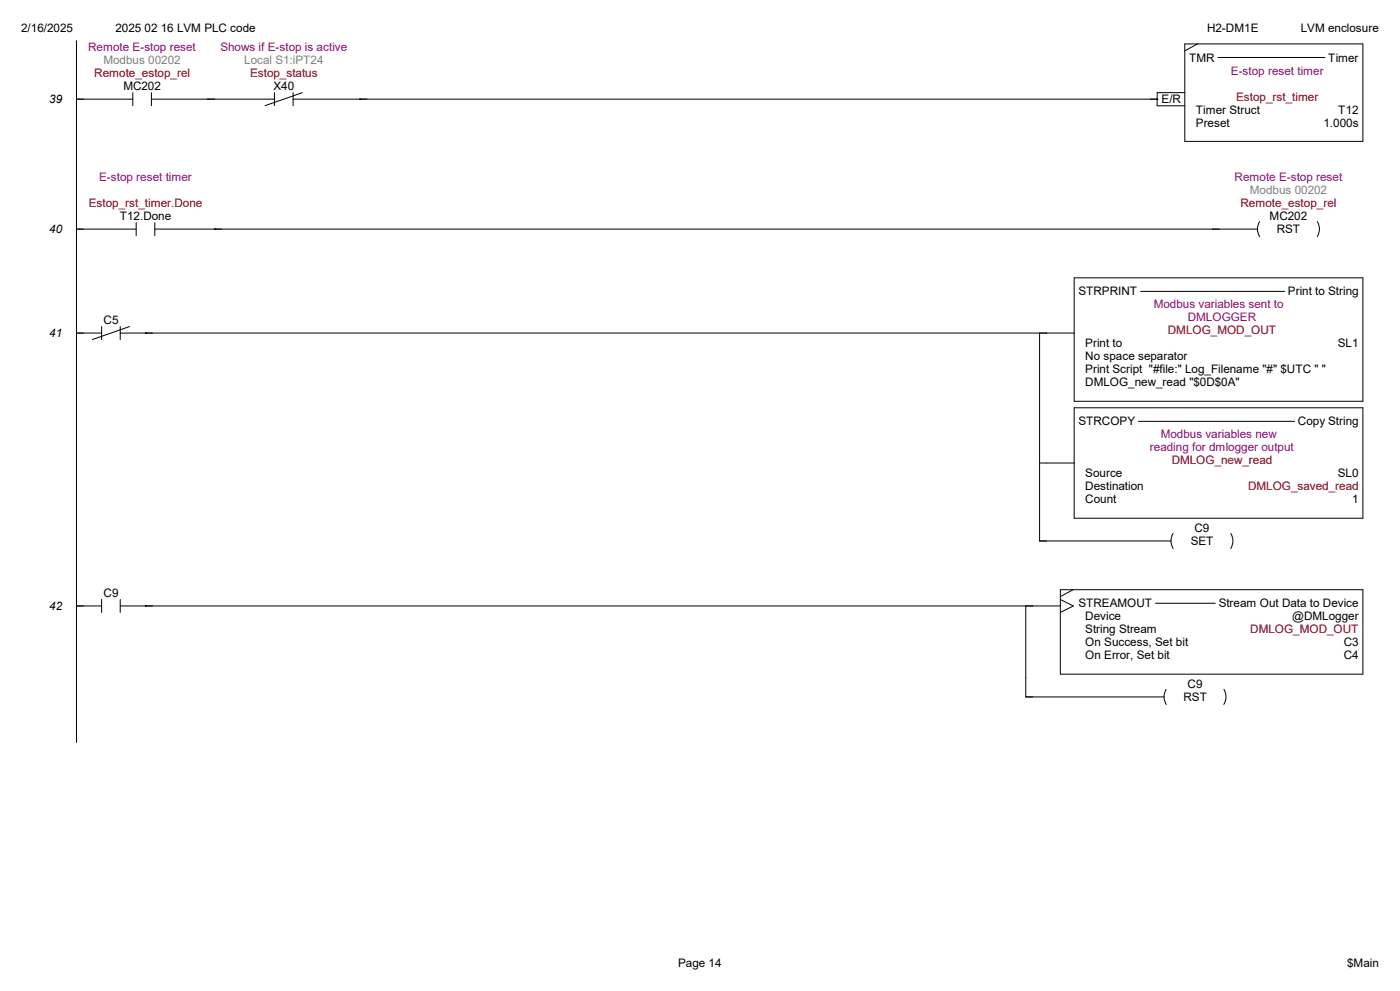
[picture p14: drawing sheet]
<svg xmlns="http://www.w3.org/2000/svg" width="420mm" height="297mm" viewBox="0 0 420 297" stroke-linecap="round" stroke-linejoin="round" font-family="sans-serif">
<defs><g id="words">
<g font-size="3.5">
<text x="6.3" y="9.5">2/16/2025</text>
<text x="34.6" y="9.5">2025 02 16 LVM PLC code</text>
<text x="362.1" y="9.5">H2-DM1E</text>
<text x="390.2" y="9.5">LVM enclosure</text>
<text x="356.7" y="18.5">TMR</text>
<text x="398.5" y="18.5">Timer</text>
<text x="37" y="27">MC202</text>
<text x="82" y="27">X40</text>
<text x="14.8" y="30.9">39</text>
<text x="348.5" y="30.9">E/R</text>
<text x="358.8" y="34">Timer Struct</text>
<text x="401.5" y="34">T12</text>
<text x="358.8" y="37.9">Preset</text>
<text x="397" y="37.9">1.000s</text>
<text x="35.9" y="66">T12.Done</text>
<text x="380.9" y="66">MC202</text>
<text x="14.8" y="69.9">40</text>
<text x="383" y="69.9">RST</text>
<text x="323.5" y="88.6">STRPRINT</text>
<text x="386.4" y="88.6">Print to String</text>
<text x="14.8" y="101">41</text>
<text x="31.1" y="97.1">C5</text>
<text x="325.6" y="104.1">Print to</text>
<text x="401.4" y="104.1">SL1</text>
<text x="325.6" y="108">No space separator</text>
<text x="325.6" y="111.9">Print Script &quot;#file:&quot; Log_Filename &quot;#&quot; $UTC &quot; &quot;</text>
<text x="325.6" y="115.8">DMLOG_new_read &quot;$0D$0A&quot;</text>
<text x="323.5" y="127.5">STRCOPY</text>
<text x="389.4" y="127.5">Copy String</text>
<text x="325.6" y="143.1">Source</text>
<text x="401.4" y="143.1">SL0</text>
<text x="325.6" y="147">Destination</text>
<text x="325.6" y="150.9">Count</text>
<text x="405.6" y="150.9">1</text>
<text x="358.4" y="159.4">C9</text>
<text x="357.2" y="163.3">SET</text>
<text x="31.1" y="178.9">C9</text>
<text x="14.8" y="182.8">42</text>
<text x="323.5" y="182">STREAMOUT</text>
<text x="325.6" y="185.9">Device</text>
<text x="365.6" y="182">Stream Out Data to Device</text>
<text x="387.6" y="185.9">@DMLogger</text>
<text x="325.6" y="189.8">String Stream</text>
<text x="325.6" y="193.7">On Success, Set bit</text>
<text x="325.6" y="197.6">On Error, Set bit</text>
<text x="403.1" y="193.7">C3</text>
<text x="403.1" y="197.6">C4</text>
<text x="356.3" y="206.2">C9</text>
<text x="355" y="210.1">RST</text>
<text x="203.5" y="289.9">Page 14</text>
<text x="404.1" y="289.9">$Main</text>
</g>
<g font-size="3.5" fill="#800080">
<text x="26.5" y="15.3">Remote E-stop reset</text>
<text x="66.1" y="15.3">Shows if E-stop is active</text>
<text x="369.3" y="22.4">E-stop reset timer</text>
<text x="29.8" y="54.3">E-stop reset timer</text>
<text x="370.4" y="54.3">Remote E-stop reset</text>
<text x="346.1" y="92.5">Modbus variables sent to</text>
<text x="356.3" y="96.4">DMLOGGER</text>
<text x="348.2" y="131.4">Modbus variables new</text>
<text x="345" y="135.3">reading for dmlogger output</text>
</g>
<g font-size="3.5" fill="#800000">
<text x="28.3" y="23.1">Remote_estop_rel</text>
<text x="75" y="23.1">Estop_status</text>
<text x="370.8" y="30.1">Estop_rst_timer</text>
<text x="26.7" y="62.1">Estop_rst_timer.Done</text>
<text x="372.2" y="62.1">Remote_estop_rel</text>
<text x="350.4" y="100.2">DMLOG_MOD_OUT</text>
<text x="351.5" y="139.2">DMLOG_new_read</text>
<text x="374.4" y="147">DMLOG_saved_read</text>
<text x="375.1" y="189.8">DMLOG_MOD_OUT</text>
</g>
<g font-size="3.5" fill="#808080">
<text x="31" y="19.2">Modbus 00202</text>
<text x="73.3" y="19.2">Local S1:iPT24</text>
<text x="374.9" y="58.2">Modbus 00202</text>
</g>
</g></defs>
<g fill="none" stroke="#000" stroke-width=".3">
<path d="M22.9 12.2v210.3M355.4 13.2h53.5v29.2h-53.5zM359.3 13.1l-3.9 2.1M365.4 17.2h32.1M22.9 29.7h16.9M39.8 27.8v3.9M45.4 29.7h36.9M45.4 27.8v3.9M82.3 27.8v3.9M87.9 29.7h259.2M87.9 27.8v3.9M90.7 27.8l-11.2 3.9"/>
<path d="M108 29.7h.1M347.1 29.7h.1M355.4 27.8h-8.3v3.9h8.3M22.9 68.7h18M40.9 66.7v3.9M46.4 68.7h330.9M46.4 66.7v3.9M64.4 68.7h.1M377.9 66.4a4.3 4.3 0 0 0 0 4.5M395.2 66.4a4.3 4.3 0 0 1 0 4.5M22.9 99.8h7.6M30.5 97.9v3.9"/>
<path d="M36.1 99.8h286.1M36.1 97.9v3.9M38.9 97.9l-11.2 3.9M43.7 99.8h.1M311.9 99.8v62.3h39.4M322.2 83.3h86.7v37h-86.7zM342.2 87.3h43.2M311.9 138.8h10.3M322.2 122.2h86.7v33.1h-86.7zM341.5 126.3h46.9M351.9 159.9a4.3 4.3 0 0 0 0 4.5M369.2 159.9a4.3 4.3 0 0 1 0 4.5"/>
<path d="M30.5 179.7v3.9M36.1 179.7v3.9M318.1 176.7h90.8v25.4h-90.8zM318.1 179.7l3.9 1.9-3.9 2M322 176.7l-3.9 2.1M22.9 181.6h7.6M36.1 181.6h282M43.7 181.6h.1M307.7 181.6v27.3h41.5M346.7 180.8h17.9M349.8 206.6a4.3 4.3 0 0 0 .1 4.5M367.2 206.6a4.3 4.3 0 0 1-.1 4.5"/>
</g>
<g fill="#fff">
<path d="M203.5 286.8h13v3.9h-13z"/>
<path d="M404.1 286.8h9.5v3.9h-9.5z"/>
</g>
<use href="#words"/>
</svg>
